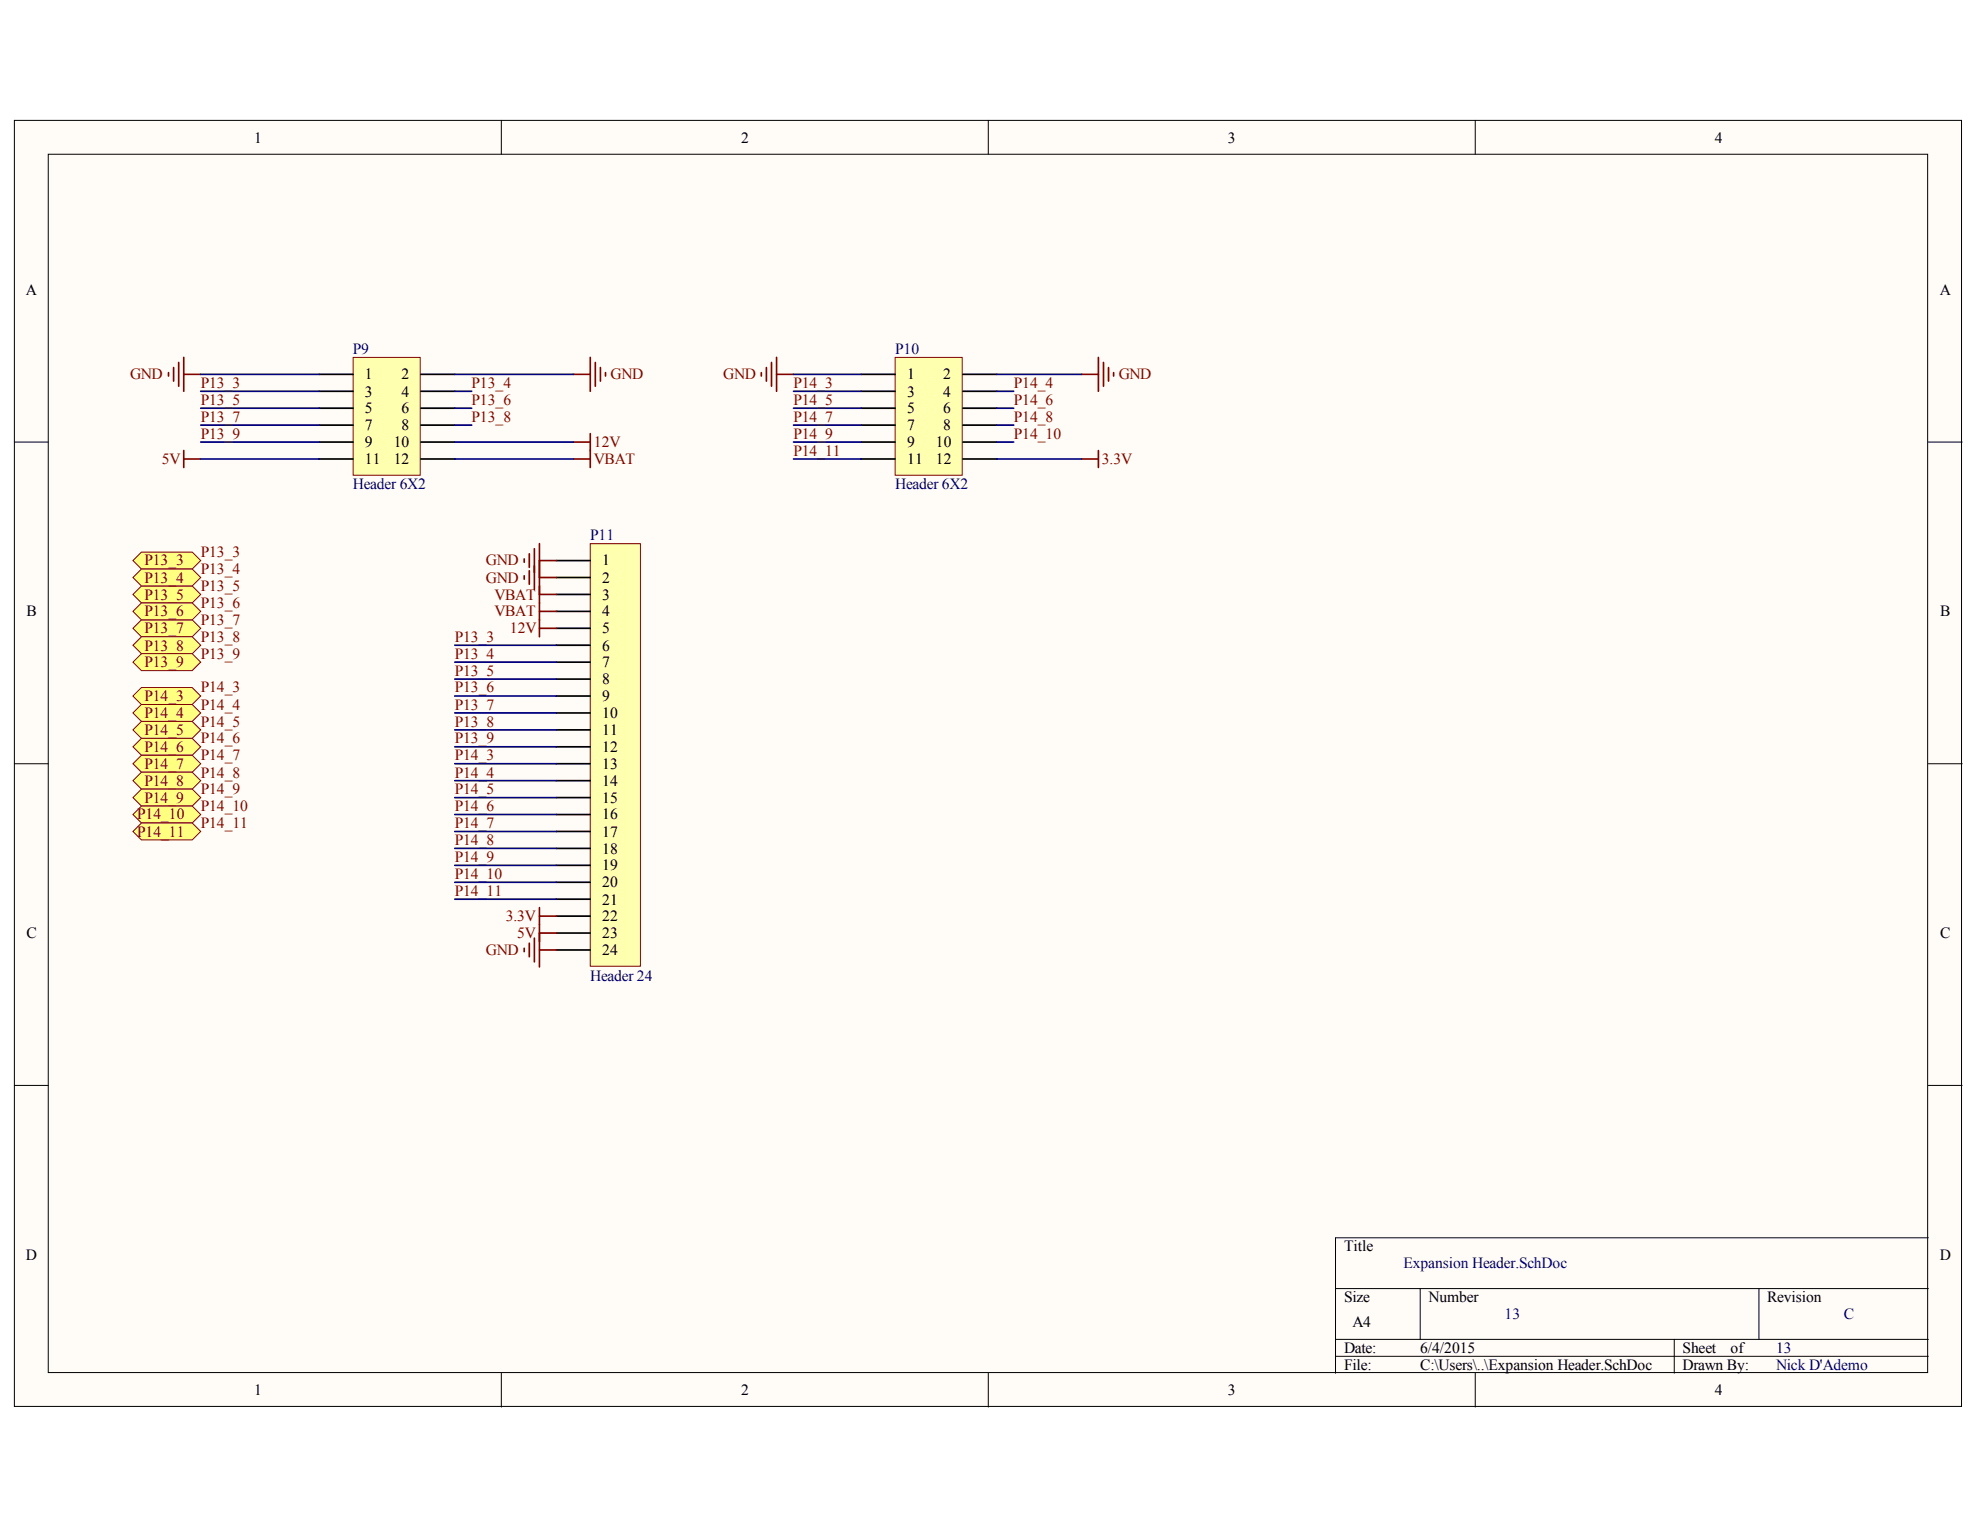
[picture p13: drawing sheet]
<svg xmlns="http://www.w3.org/2000/svg" width="279mm" height="216mm" viewBox="0 0 279 216" stroke-linecap="round" stroke-linejoin="round" font-family="sans-serif">
<defs><g id="words">
<g font-size="2.2">
<text x="35.9" y="20.1">1</text>
<text x="104.6" y="20.1">2</text>
<text x="173.3" y="20.1">3</text>
<text x="242" y="20.1">4</text>
<text x="3.6" y="41.6">A</text>
<text x="273.7" y="41.6">A</text>
<text x="51.5" y="53.5">1</text>
<text x="56.7" y="53.5">2</text>
<text x="128" y="53.5">1</text>
<text x="133.1" y="53.5">2</text>
<text x="51.5" y="56">3</text>
<text x="51.5" y="58.3">5</text>
<text x="56.7" y="56">4</text>
<text x="56.7" y="58.3">6</text>
<text x="128" y="56">3</text>
<text x="128" y="58.3">5</text>
<text x="133.1" y="56">4</text>
<text x="133.1" y="58.3">6</text>
<text x="51.5" y="60.7">7</text>
<text x="51.5" y="63.1">9</text>
<text x="51.5" y="65.5">11</text>
<text x="55.6" y="63.1">10</text>
<text x="55.6" y="65.5">12</text>
<text x="56.7" y="60.7">8</text>
<text x="128" y="60.7">7</text>
<text x="128" y="63.1">9</text>
<text x="128" y="65.5">11</text>
<text x="132.1" y="63.1">10</text>
<text x="132.1" y="65.5">12</text>
<text x="133.1" y="60.7">8</text>
<text x="85" y="79.8">1</text>
<text x="85" y="82.2">2</text>
<text x="3.7" y="87">B</text>
<text x="85" y="84.6">3</text>
<text x="85" y="87">4</text>
<text x="85" y="89.3">5</text>
<text x="273.8" y="87">B</text>
<text x="85" y="91.8">6</text>
<text x="85" y="94.2">7</text>
<text x="85" y="96.5">8</text>
<text x="85" y="99">9</text>
<text x="85" y="101.4">10</text>
<text x="85" y="103.7">11</text>
<text x="85" y="106.1">12</text>
<text x="85" y="108.5">13</text>
<text x="85" y="110.9">14</text>
<text x="85" y="113.3">15</text>
<text x="85" y="115.6">16</text>
<text x="85" y="118.1">17</text>
<text x="85" y="120.5">18</text>
<text x="85" y="122.8">19</text>
<text x="85" y="125.2">20</text>
<text x="85" y="127.6">21</text>
<text x="85" y="130">22</text>
<text x="3.7" y="132.4">C</text>
<text x="85" y="132.4">23</text>
<text x="85" y="134.7">24</text>
<text x="273.8" y="132.4">C</text>
<text x="3.6" y="177.8">D</text>
<text x="189.7" y="176.6">Title</text>
<text x="273.7" y="177.8">D</text>
<text x="189.7" y="183.8">Size</text>
<text x="201.6" y="183.8">Number</text>
<text x="249.4" y="183.8">Revision</text>
<text x="189.7" y="191">Date:</text>
<text x="190.8" y="187.3">A4</text>
<text x="200.4" y="191">6/4/2015</text>
<text x="237.4" y="191">Sheet</text>
<text x="244.2" y="191">of</text>
<text x="35.9" y="196.9">1</text>
<text x="104.6" y="196.9">2</text>
<text x="173.3" y="196.9">3</text>
<text x="189.7" y="193.3">File:</text>
<text x="200.4" y="193.3">C:\Users\..\Expansion Header.SchDoc</text>
<text x="237.4" y="193.3">Drawn By:</text>
<text x="242" y="196.9">4</text>
</g>
<g font-size="2.2" fill="#800000">
<text x="18.3" y="53.5">GND</text>
<text x="86.2" y="53.5">GND</text>
<text x="102.1" y="53.5">GND</text>
<text x="157.9" y="53.5">GND</text>
<text x="28.3" y="54.8">P13_3</text>
<text x="28.3" y="57.1">P13_5</text>
<text x="28.3" y="59.5">P13_7</text>
<text x="66.5" y="59.5">P13_8</text>
<text x="66.5" y="57.1">P13_6</text>
<text x="66.5" y="54.8">P13_4</text>
<text x="112" y="54.8">P14_3</text>
<text x="112" y="57.1">P14_5</text>
<text x="112" y="59.5">P14_7</text>
<text x="143.1" y="54.8">P14_4</text>
<text x="143.1" y="57.1">P14_6</text>
<text x="143.1" y="59.5">P14_8</text>
<text x="22.8" y="65.5">5V</text>
<text x="28.3" y="61.9">P13_9</text>
<text x="83.8" y="63.1">12V</text>
<text x="83.8" y="65.5">VBAT</text>
<text x="112" y="61.9">P14_9</text>
<text x="112" y="64.3">P14_11</text>
<text x="143.1" y="61.9">P14_10</text>
<text x="155.5" y="65.5">3.3V</text>
<text x="20.4" y="79.8">P13_3</text>
<text x="20.4" y="82.2">P13_4</text>
<text x="28.3" y="78.6">P13_3</text>
<text x="28.3" y="81.1">P13_4</text>
<text x="28.3" y="83.4">P13_5</text>
<text x="68.6" y="79.8">GND</text>
<text x="68.6" y="82.2">GND</text>
<text x="20.4" y="84.6">P13_5</text>
<text x="20.4" y="89.3">P13_7</text>
<text x="20.4" y="87">P13_6</text>
<text x="28.3" y="85.8">P13_6</text>
<text x="28.3" y="88.2">P13_7</text>
<text x="69.8" y="84.6">VBAT</text>
<text x="69.8" y="87">VBAT</text>
<text x="72" y="89.3">12V</text>
<text x="20.4" y="91.8">P13_8</text>
<text x="20.4" y="94.2">P13_9</text>
<text x="28.3" y="90.6">P13_8</text>
<text x="28.3" y="93">P13_9</text>
<text x="64.2" y="90.6">P13_3</text>
<text x="64.2" y="93">P13_4</text>
<text x="64.2" y="95.4">P13_5</text>
<text x="20.4" y="99">P14_3</text>
<text x="20.4" y="101.4">P14_4</text>
<text x="28.3" y="97.7">P14_3</text>
<text x="28.3" y="100.2">P14_4</text>
<text x="64.2" y="97.7">P13_6</text>
<text x="64.2" y="100.2">P13_7</text>
<text x="20.4" y="103.7">P14_5</text>
<text x="20.4" y="106.1">P14_6</text>
<text x="28.3" y="102.5">P14_5</text>
<text x="28.3" y="104.9">P14_6</text>
<text x="28.3" y="107.3">P14_7</text>
<text x="64.2" y="102.5">P13_8</text>
<text x="64.2" y="104.9">P13_9</text>
<text x="64.2" y="107.3">P14_3</text>
<text x="20.4" y="108.5">P14_7</text>
<text x="20.4" y="110.9">P14_8</text>
<text x="20.4" y="113.3">P14_9</text>
<text x="28.3" y="109.7">P14_8</text>
<text x="28.3" y="112.1">P14_9</text>
<text x="64.2" y="109.7">P14_4</text>
<text x="64.2" y="112.1">P14_5</text>
<text x="19.4" y="115.6">P14_10</text>
<text x="19.4" y="118.1">P14_11</text>
<text x="28.3" y="114.5">P14_10</text>
<text x="28.3" y="116.8">P14_11</text>
<text x="64.2" y="114.5">P14_6</text>
<text x="64.2" y="116.8">P14_7</text>
<text x="64.2" y="119.3">P14_8</text>
<text x="64.2" y="121.6">P14_9</text>
<text x="64.2" y="124">P14_10</text>
<text x="64.2" y="126.5">P14_11</text>
<text x="71.4" y="130">3.3V</text>
<text x="68.6" y="134.7">GND</text>
<text x="73" y="132.4">5V</text>
</g>
<g font-size="2.2" fill="#000080">
<text x="49.8" y="50">P9</text>
<text x="126.3" y="50">P10</text>
<text x="49.8" y="69.1">Header 6X2</text>
<text x="126.3" y="69.1">Header 6X2</text>
<text x="83.3" y="76.2">P11</text>
<text x="83.3" y="138.4">Header 24</text>
<text x="198" y="178.9">Expansion Header.SchDoc</text>
<text x="212.3" y="186.1">13</text>
<text x="250.6" y="191">13</text>
<text x="260.2" y="186.1">C</text>
<text x="250.6" y="193.3">Nick D'Ademo</text>
</g>
</g></defs>
<g fill="#fffcf8" stroke="#000" stroke-width=".14">
<path d="M2 17h274.8v181.5h-274.8z"/>
<path d="M6.8 21.8h265.2v171.9h-265.2z"/>
</g>
<g fill="none" stroke="#000" stroke-width=".14">
<path d="M70.7 17v4.8M139.5 17v4.8M208.2 17v4.8M2 62.4h4.8M272.1 62.4h4.8M2 107.8h4.8M272.1 107.8h4.8M2 153.2h4.8M272.1 153.2h4.8M272.1 174.7h-83.6v19.1M70.7 193.8v4.8M139.5 193.8v4.8"/>
<path d="M188.5 181.8h83.6M188.5 189h83.6M188.5 191.4h83.6M200.4 181.8v7.2M208.2 193.8v4.8M236.3 189v4.8M248.2 181.8v7.2"/>
</g>
<path d="M49.8 50.4h9.5v16.7h-9.5z" fill="#ffffb0" stroke="#800000" stroke-width=".14"/>
<path d="M45.1 52.8h4.7M45.1 55.2h4.7M45.1 57.6h4.7M45.1 60h4.7M59.4 52.8h4.8M59.4 55.2h4.8M59.4 57.6h4.8M59.4 60h4.8M45.1 62.4h4.7M45.1 64.8h4.7M59.4 62.4h4.8M59.4 64.8h4.8" fill="none" stroke="#000" stroke-width=".24"/>
<path d="M126.3 50.4h9.5v16.7h-9.5z" fill="#ffffb0" stroke="#800000" stroke-width=".14"/>
<path d="M121.5 52.8h4.8M121.5 55.2h4.8M121.5 57.6h4.8M121.5 60h4.8M135.9 52.8h4.8M135.9 55.2h4.8M135.9 57.6h4.8M135.9 60h4.8M121.5 62.4h4.8M121.5 64.8h4.8M135.9 62.4h4.8M135.9 64.8h4.8" fill="none" stroke="#000" stroke-width=".24"/>
<g fill="none" stroke="#800000" stroke-width=".24">
<path d="M23.8 52.6v.5M24.5 51.9v1.9M25.2 51.2v3.3M25.9 50.4v4.8M25.9 52.8h2.4M80.9 52.8h2.4M83.3 50.4v4.8M84 51.2v3.3M84.7 51.9v1.9M85.4 52.6v.5M107.4 52.6v.5M108.1 51.9v1.9"/>
<path d="M108.9 51.2v3.3M109.6 52.8h2.4M109.6 50.4v4.8M152.6 52.8h2.4M155 50.4v4.8M155.7 51.2v3.3M156.4 51.9v1.9M157.1 52.6v.5M25.9 63.6v2.4M25.9 64.8h2.4M80.9 62.4h2.4M80.9 64.8h2.4"/>
<path d="M83.3 61.2v4.8M152.6 64.8h2.4M155 63.6v2.4"/>
</g>
<path d="M18.8 79.1l1.2-1.2h7.1l1.2 1.2-1.2 1.2h-7.1z" fill-rule="evenodd" fill="#ffff80" stroke="#800000" stroke-width=".14"/>
<path d="M83.3 76.7h7.1v59.6h-7.1z" fill="#ffffb0" stroke="#800000" stroke-width=".14"/>
<g fill="none" stroke="#000" stroke-width=".24">
<path d="M78.5 79.1h4.8M78.5 81.5h4.8M78.5 83.9h4.8M78.5 86.3h4.8M78.5 88.7h4.8M78.5 91h4.8M78.5 93.4h4.8M78.5 95.8h4.8M78.5 98.2h4.8M78.5 100.6h4.8M78.5 103h4.8M78.5 105.4h4.8"/>
<path d="M78.5 107.8h4.8M78.5 110.2h4.8M78.5 112.6h4.8M78.5 114.9h4.8M78.5 117.3h4.8M78.5 119.7h4.8M78.5 122.1h4.8M78.5 124.5h4.8M78.5 126.9h4.8M78.5 129.3h4.8M78.5 131.7h4.8M78.5 134.1h4.8"/>
</g>
<g fill="none" stroke="#800000" stroke-width=".24">
<path d="M74 78.9v.4M74.7 78.1v2M75.4 77.4v5.8M76.1 76.7v13.2M76.1 79.1h2.4M74 81.3v.4M74.7 80.5v1.9M76.1 81.5h2.4M76.1 83.9h2.4M76.1 86.3h2.4M76.1 88.7h2.4M74 133.8v.5"/>
<path d="M74.7 133.1v1.9M75.4 132.4v3.3M76.1 128.1v8.3M76.1 134.1h2.4M76.1 131.7h2.4M76.1 129.3h2.4"/>
</g>
<g fill="none" stroke="#000080" stroke-width=".24">
<path d="M28.3 52.8h16.8M28.3 55.2h16.8M28.3 57.6h16.8M28.3 60h16.8M64.2 52.8h16.7M64.2 55.2h2.4M64.2 57.6h2.4M64.2 60h2.4M112 52.8h9.5M112 55.2h9.5M112 57.6h9.5M112 60h9.5"/>
<path d="M140.7 52.8h11.9M140.7 55.2h2.3M140.7 57.6h2.3M140.7 60h2.3M28.3 64.8h16.8M28.3 62.4h16.8M64.2 64.8h16.7M64.2 62.4h16.7M112 64.8h9.5M112 62.4h9.5M140.7 64.8h11.9M140.7 62.4h2.3"/>
<path d="M64.2 91h14.3M64.2 93.4h14.3M64.2 95.8h14.3M64.2 98.2h14.3M64.2 100.6h14.3M64.2 103h14.3M64.2 105.4h14.3M64.2 107.8h14.3M64.2 110.2h14.3M64.2 112.6h14.3M64.2 114.9h14.3M64.2 117.3h14.3"/>
<path d="M64.2 119.7h14.3M64.2 122.1h14.3M64.2 124.5h14.3M64.2 126.9h14.3"/>
</g>
<g fill="#ffff80" stroke="#800000" stroke-width=".14">
<path d="M18.8 83.9l1.2-1.2h7.1l1.2 1.2-1.2 1.2h-7.1z" fill-rule="evenodd"/>
<path d="M18.8 88.7l1.2-1.2h7.1l1.2 1.2-1.2 1.2h-7.1z" fill-rule="evenodd"/>
<path d="M18.8 81.5l1.2-1.2h7.1l1.2 1.2-1.2 1.2h-7.1z" fill-rule="evenodd"/>
<path d="M18.8 86.3l1.2-1.2h7.1l1.2 1.2-1.2 1.2h-7.1z" fill-rule="evenodd"/>
<path d="M18.8 91l1.2-1.1h7.1l1.2 1.1-1.2 1.2h-7.1z" fill-rule="evenodd"/>
<path d="M18.8 93.4l1.2-1.2h7.1l1.2 1.2-1.2 1.2h-7.1z" fill-rule="evenodd"/>
<path d="M18.8 98.2l1.2-1.2h7.1l1.2 1.2-1.2 1.2h-7.1z" fill-rule="evenodd"/>
<path d="M18.8 100.6l1.2-1.2h7.1l1.2 1.2-1.2 1.2h-7.1z" fill-rule="evenodd"/>
<path d="M18.8 103l1.2-1.2h7.1l1.2 1.2-1.2 1.2h-7.1z" fill-rule="evenodd"/>
<path d="M18.8 105.4l1.2-1.2h7.1l1.2 1.2-1.2 1.2h-7.1z" fill-rule="evenodd"/>
<path d="M18.8 107.8l1.2-1.2h7.1l1.2 1.2-1.2 1.2h-7.1z" fill-rule="evenodd"/>
<path d="M18.8 110.2l1.2-1.2h7.1l1.2 1.2-1.2 1.2h-7.1z" fill-rule="evenodd"/>
<path d="M18.8 112.6l1.2-1.2h7.1l1.2 1.2-1.2 1.1h-7.1z" fill-rule="evenodd"/>
<path d="M18.8 114.9l1.2-1.2h7.1l1.2 1.2-1.2 1.2h-7.1z" fill-rule="evenodd"/>
<path d="M18.8 117.3l1.2-1.2h7.1l1.2 1.2-1.2 1.2h-7.1z" fill-rule="evenodd"/>
</g>
<use href="#words"/>
</svg>
